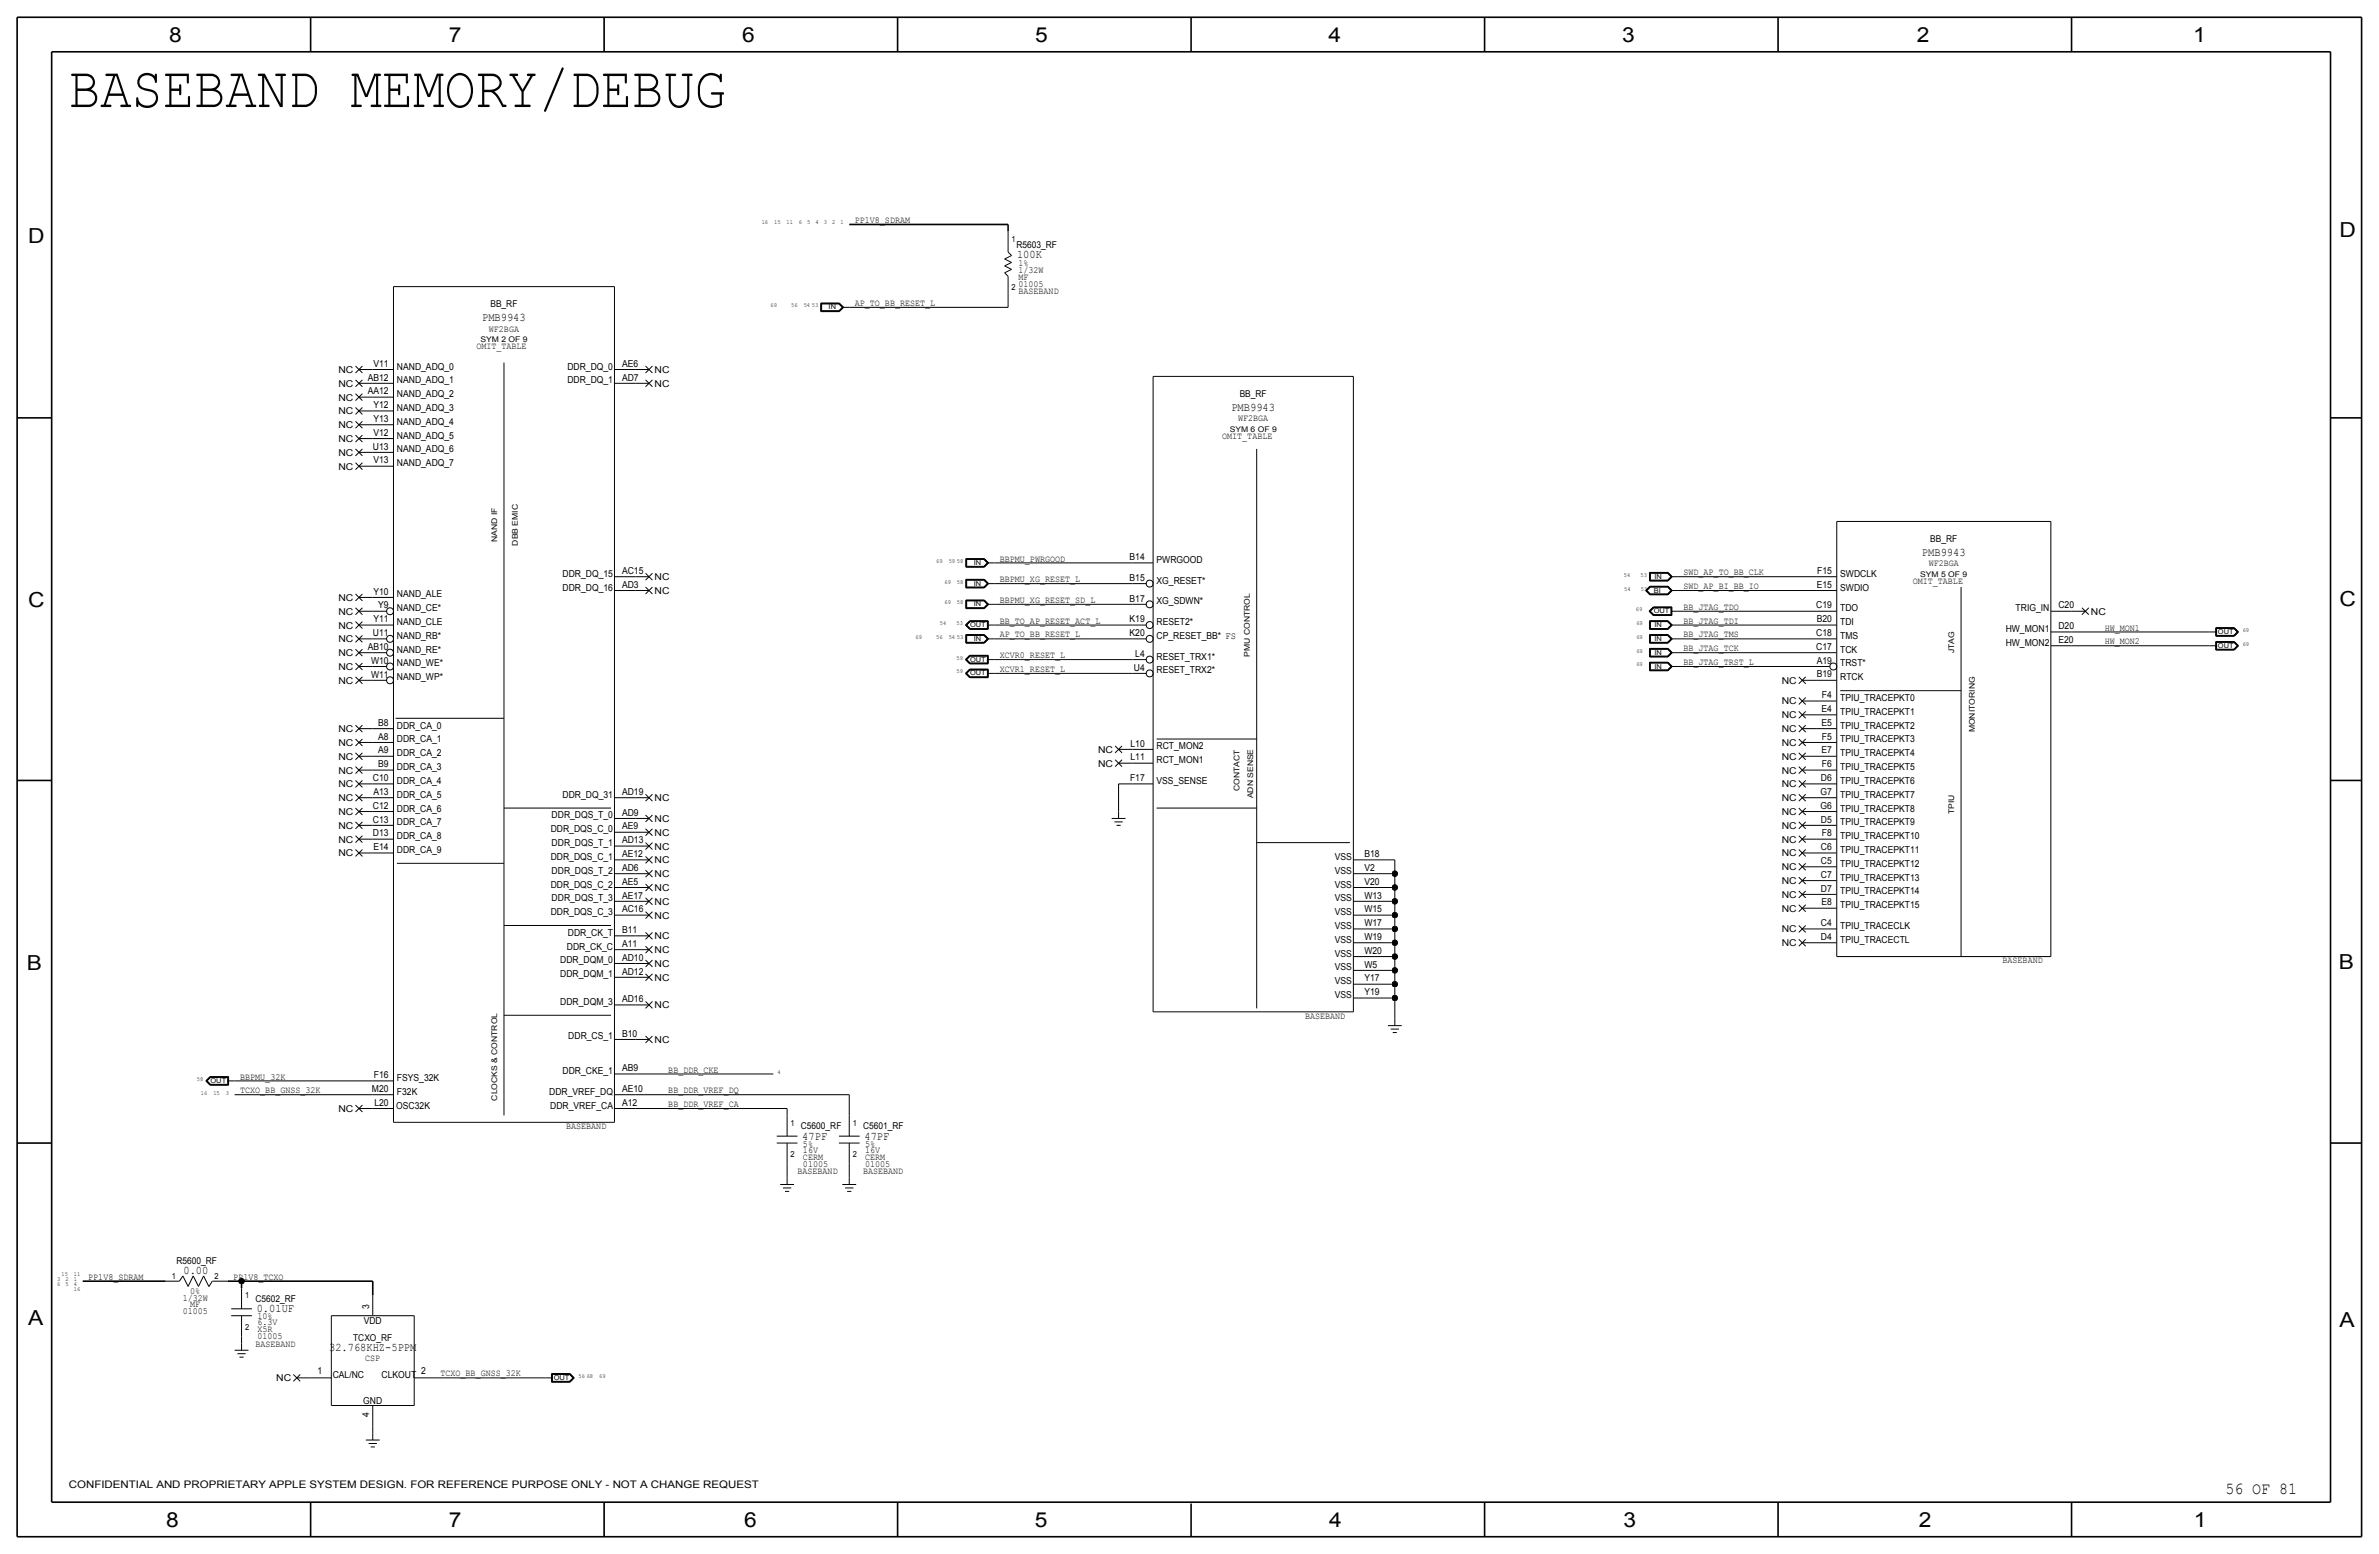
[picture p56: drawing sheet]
<svg xmlns="http://www.w3.org/2000/svg" width="875mm" height="572mm" viewBox="0 0 875 572" stroke-linecap="round" stroke-linejoin="round" font-family="sans-serif">
<defs><g id="words">
<text font-size="21.5" fill="#030303" x="25.3" y="39.4">BASEBAND MEMORY/DEBUG</text>
<g font-size="7.6" fill="#030303">
<text x="62.2" y="15.5">8</text>
<text x="165.1" y="15.5">7</text>
<text x="273" y="15.5">6</text>
<text x="380.7" y="15.5">5</text>
<text x="488.6" y="15.5">4</text>
<text x="596.6" y="15.5">3</text>
<text x="705.1" y="15.5">2</text>
<text x="806.7" y="15.5">1</text>
<text x="10.4" y="89.4">D</text>
<text x="860.5" y="87.1">D</text>
<text x="10.4" y="223.3">C</text>
<text x="860.5" y="222.8">C</text>
<text x="9.9" y="356.6">B</text>
<text x="860.3" y="356.4">B</text>
<text x="10.4" y="487.4">A</text>
<text x="860.5" y="488.2">A</text>
<text x="61.2" y="561.6">8</text>
<text x="165" y="561.6">7</text>
<text x="273.8" y="561.6">6</text>
<text x="380.7" y="561.6">5</text>
<text x="488.9" y="561.6">4</text>
<text x="597.1" y="561.6">3</text>
<text x="705.8" y="561.6">2</text>
<text x="806.9" y="561.6">1</text>
</g>
<text font-size="6.2" fill="#030303" x="818.5" y="549.5">56 OF 81</text>
<g font-size="4.3" fill="#030303">
<text x="374.1" y="95">100K</text>
<text x="177.3" y="118.1">PMB9943</text>
<text x="452.9" y="151.1">PMB9943</text>
<text x="706.9" y="204.5">PMB9943</text>
<text x="295.1" y="419.1">47PF</text>
<text x="318" y="419.1">47PF</text>
<text x="67.5" y="468.4">0.00</text>
<text x="94.4" y="482.6">0.01UF</text>
<text x="121.1" y="496.8">32.768KHZ-5PPM</text>
</g>
<text font-size="3.8" fill="#030303" x="25.3" y="547.4">CONFIDENTIAL AND PROPRIETARY APPLE SYSTEM DESIGN. FOR REFERENCE PURPOSE ONLY - NOT A CHANGE REQUEST</text>
<g font-size="3.5" fill="#030303">
<text x="314.4" y="82">PP1V8_SDRAM</text>
<text x="373.8" y="91.2">R5603_RF</text>
<text x="374.6" y="100.3">1/32W</text>
<text x="374.6" y="97.8">1%</text>
<text x="374.6" y="102.9">MF</text>
<text x="374.6" y="105.4">01005</text>
<text x="374.6" y="107.9">BASEBAND</text>
<text x="180.4" y="113">BB_RF</text>
<text x="314.4" y="112.5">AP_TO_BB_RESET_L</text>
<text x="179.8" y="121.9">WF2BGA</text>
<text x="175.2" y="128.3">OMIT_TABLE</text>
<text x="124.5" y="137.2">NC</text>
<text x="137.3" y="134.9">V11</text>
<text x="146" y="135.9">NAND_ADQ_0</text>
<text x="208.7" y="135.9">DDR_DQ_0</text>
<text x="228.8" y="134.9">AE6</text>
<text x="240.7" y="137.2">NC</text>
<text x="124.5" y="142.2">NC</text>
<text x="135.2" y="139.9">AB12</text>
<text x="146" y="141">NAND_ADQ_1</text>
<text x="208.7" y="141">DDR_DQ_1</text>
<text x="228.8" y="139.9">AD7</text>
<text x="240.7" y="142.2">NC</text>
<text x="124.5" y="147.3">NC</text>
<text x="135.2" y="145">AA12</text>
<text x="146" y="146.1">NAND_ADQ_2</text>
<text x="456" y="146.1">BB_RF</text>
<text x="124.5" y="152.4">NC</text>
<text x="137.3" y="155.2">Y13</text>
<text x="137.3" y="150.1">Y12</text>
<text x="146" y="151.1">NAND_ADQ_3</text>
<text x="455.4" y="154.9">WF2BGA</text>
<text x="124.5" y="157.5">NC</text>
<text x="137.3" y="160.3">V12</text>
<text x="146" y="156.2">NAND_ADQ_4</text>
<text x="146" y="161.3">NAND_ADQ_5</text>
<text x="449.5" y="161.3">OMIT_TABLE</text>
<text x="124.5" y="167.6">NC</text>
<text x="124.5" y="162.6">NC</text>
<text x="137.2" y="165.3">U13</text>
<text x="146" y="166.4">NAND_ADQ_6</text>
<text x="124.5" y="172.7">NC</text>
<text x="137.3" y="170.4">V13</text>
<text x="146" y="171.5">NAND_ADQ_7</text>
<text x="710" y="199.4">BB_RF</text>
<text x="367.7" y="206.5">BBPMU_PWRGOOD</text>
<text x="415.5" y="206">B14</text>
<text x="425.4" y="207">PWRGOOD</text>
<text x="709.4" y="208.3">WF2BGA</text>
<text x="206.9" y="212.1">DDR_DQ_15</text>
<text x="228.8" y="211.1">AC15</text>
<text x="240.7" y="213.4">NC</text>
<text x="367.7" y="214.1">BBPMU_XG_RESET_L</text>
<text x="415.5" y="213.6">B15</text>
<text x="425.4" y="214.6">XG_RESET*</text>
<text x="619.2" y="211.6">SWD_AP_TO_BB_CLK</text>
<text x="668.4" y="211.1">F15</text>
<text x="676.9" y="212.1">SWDCLK</text>
<text x="703.5" y="214.6">OMIT_TABLE</text>
<text x="124.5" y="221">NC</text>
<text x="137.3" y="218.7">Y10</text>
<text x="146" y="219.7">NAND_ALE</text>
<text x="206.9" y="217.2">DDR_DQ_16</text>
<text x="228.8" y="216.1">AD3</text>
<text x="240.7" y="218.4">NC</text>
<text x="367.7" y="221.7">BBPMU_XG_RESET_SD_L</text>
<text x="415.5" y="221.2">B17</text>
<text x="619.2" y="216.7">SWD_AP_BI_BB_IO</text>
<text x="668.2" y="216.1">E15</text>
<text x="676.9" y="217.2">SWDIO</text>
<text x="124.5" y="226.1">NC</text>
<text x="139.1" y="223.8">Y9</text>
<text x="146" y="224.8">NAND_CE*</text>
<text x="425.4" y="222.3">XG_SDWN*</text>
<text x="619.2" y="224.3">BB_JTAG_TDO</text>
<text x="668" y="223.8">C19</text>
<text x="676.9" y="224.8">TDO</text>
<text x="741.4" y="224.8">TRIG_IN</text>
<text x="757.1" y="223.8">C20</text>
<text x="769.1" y="226.1">NC</text>
<text x="124.5" y="231.1">NC</text>
<text x="137.2" y="233.9">U11</text>
<text x="137.3" y="228.8">Y11</text>
<text x="146" y="229.9">NAND_CLE</text>
<text x="367.7" y="229.4">BB_TO_AP_RESET_ACT_L</text>
<text x="415.5" y="228.8">K19</text>
<text x="415.5" y="233.9">K20</text>
<text x="425.4" y="229.9">RESET2*</text>
<text x="619.2" y="229.4">BB_JTAG_TDI</text>
<text x="668" y="233.9">C18</text>
<text x="668.2" y="228.8">B20</text>
<text x="676.9" y="229.9">TDI</text>
<text x="737.7" y="232.4">HW_MON1</text>
<text x="757.1" y="231.4">D20</text>
<text x="774.1" y="231.9">HW_MON1</text>
<text x="124.5" y="236.2">NC</text>
<text x="135.2" y="239">AB10</text>
<text x="146" y="234.9">NAND_RB*</text>
<text x="367.7" y="234.4">AP_TO_BB_RESET_L</text>
<text x="425.4" y="235">CP_RESET_BB* FS</text>
<text x="619.2" y="234.4">BB_JTAG_TMS</text>
<text x="619.2" y="239.5">BB_JTAG_TCK</text>
<text x="668" y="239">C17</text>
<text x="676.9" y="234.9">TMS</text>
<text x="737.7" y="237.5">HW_MON2</text>
<text x="757.1" y="236.5">E20</text>
<text x="774.1" y="237">HW_MON2</text>
<text x="124.5" y="241.3">NC</text>
<text x="136.5" y="244.1">W10</text>
<text x="146" y="240">NAND_RE*</text>
<text x="146" y="245.1">NAND_WE*</text>
<text x="367.7" y="242.1">XCVR0_RESET_L</text>
<text x="417.6" y="241.5">L4</text>
<text x="425.4" y="242.6">RESET_TRX1*</text>
<text x="619.2" y="244.6">BB_JTAG_TRST_L</text>
<text x="668.2" y="244.1">A19</text>
<text x="676.9" y="245.1">TRST*</text>
<text x="676.9" y="240">TCK</text>
<text x="124.5" y="246.4">NC</text>
<text x="124.5" y="251.5">NC</text>
<text x="136.5" y="249.2">W11</text>
<text x="146" y="250.2">NAND_WP*</text>
<text x="367.7" y="247.1">XCVR1_RESET_L</text>
<text x="417.1" y="246.6">U4</text>
<text x="425.4" y="247.6">RESET_TRX2*</text>
<text x="655.3" y="251.5">NC</text>
<text x="668.2" y="249.2">B19</text>
<text x="676.9" y="250.2">RTCK</text>
<text x="670.1" y="256.8">F4</text>
<text x="676.9" y="257.8">TPIU_TRACEPKT0</text>
<text x="655.3" y="259.1">NC</text>
<text x="670" y="261.9">E4</text>
<text x="676.9" y="262.9">TPIU_TRACEPKT1</text>
<text x="124.5" y="269.2">NC</text>
<text x="139.1" y="266.9">B8</text>
<text x="146" y="268">DDR_CA_0</text>
<text x="655.3" y="264.2">NC</text>
<text x="655.3" y="269.2">NC</text>
<text x="670" y="266.9">E5</text>
<text x="676.9" y="268">TPIU_TRACEPKT2</text>
<text x="124.5" y="274.3">NC</text>
<text x="139.1" y="272">A8</text>
<text x="146" y="273.1">DDR_CA_1</text>
<text x="415.8" y="274.6">L10</text>
<text x="425.4" y="275.6">RCT_MON2</text>
<text x="655.3" y="274.3">NC</text>
<text x="670.1" y="272">F5</text>
<text x="676.9" y="273.1">TPIU_TRACEPKT3</text>
<text x="124.5" y="279.4">NC</text>
<text x="139.1" y="277.1">A9</text>
<text x="146" y="278.1">DDR_CA_2</text>
<text x="403.9" y="276.9">NC</text>
<text x="403.9" y="281.9">NC</text>
<text x="415.8" y="279.6">L11</text>
<text x="425.4" y="280.7">RCT_MON1</text>
<text x="655.3" y="279.4">NC</text>
<text x="670" y="277.1">E7</text>
<text x="676.9" y="278.1">TPIU_TRACEPKT4</text>
<text x="124.5" y="284.5">NC</text>
<text x="137.2" y="287.3">C10</text>
<text x="139.1" y="282.2">B9</text>
<text x="146" y="283.2">DDR_CA_3</text>
<text x="415.7" y="287.3">F17</text>
<text x="655.3" y="284.5">NC</text>
<text x="669.8" y="287.3">D6</text>
<text x="670.1" y="282.2">F6</text>
<text x="676.9" y="283.2">TPIU_TRACEPKT5</text>
<text x="124.5" y="289.6">NC</text>
<text x="137.3" y="292.3">A13</text>
<text x="146" y="288.3">DDR_CA_4</text>
<text x="146" y="293.4">DDR_CA_5</text>
<text x="206.9" y="293.4">DDR_DQ_31</text>
<text x="228.8" y="292.3">AD19</text>
<text x="425.4" y="288.3">VSS_SENSE</text>
<text x="655.3" y="289.6">NC</text>
<text x="669.6" y="292.3">G7</text>
<text x="676.9" y="288.3">TPIU_TRACEPKT6</text>
<text x="676.9" y="293.4">TPIU_TRACEPKT7</text>
<text x="124.5" y="299.7">NC</text>
<text x="124.5" y="294.6">NC</text>
<text x="137.2" y="297.4">C12</text>
<text x="146" y="298.4">DDR_CA_6</text>
<text x="228.8" y="300">AD9</text>
<text x="240.7" y="294.6">NC</text>
<text x="655.3" y="294.6">NC</text>
<text x="655.3" y="299.7">NC</text>
<text x="669.6" y="297.4">G6</text>
<text x="676.9" y="298.5">TPIU_TRACEPKT8</text>
<text x="124.5" y="304.8">NC</text>
<text x="137.2" y="302.5">C13</text>
<text x="146" y="303.5">DDR_CA_7</text>
<text x="202.9" y="301">DDR_DQS_T_0</text>
<text x="228.8" y="305">AE9</text>
<text x="240.7" y="302.3">NC</text>
<text x="655.3" y="304.8">NC</text>
<text x="669.8" y="302.5">D5</text>
<text x="676.9" y="303.5">TPIU_TRACEPKT9</text>
<text x="124.5" y="309.9">NC</text>
<text x="137.2" y="307.6">D13</text>
<text x="146" y="308.6">DDR_CA_8</text>
<text x="202.6" y="306.1">DDR_DQS_C_0</text>
<text x="202.9" y="311.2">DDR_DQS_T_1</text>
<text x="228.8" y="310.1">AD13</text>
<text x="240.7" y="307.3">NC</text>
<text x="655.3" y="309.9">NC</text>
<text x="670.1" y="307.6">F8</text>
<text x="676.9" y="308.6">TPIU_TRACEPKT10</text>
<text x="124.5" y="315">NC</text>
<text x="137.3" y="312.7">E14</text>
<text x="146" y="313.7">DDR_CA_9</text>
<text x="202.6" y="316.2">DDR_DQS_C_1</text>
<text x="228.8" y="315.2">AE12</text>
<text x="240.7" y="317.5">NC</text>
<text x="240.7" y="312.4">NC</text>
<text x="491" y="316.2">VSS</text>
<text x="501.9" y="315.2">B18</text>
<text x="655.3" y="315">NC</text>
<text x="669.8" y="317.8">C5</text>
<text x="669.8" y="312.7">C6</text>
<text x="676.9" y="313.7">TPIU_TRACEPKT11</text>
<text x="202.9" y="321.3">DDR_DQS_T_2</text>
<text x="228.8" y="320.3">AD6</text>
<text x="240.7" y="322.6">NC</text>
<text x="491" y="321.3">VSS</text>
<text x="501.9" y="320.3">V2</text>
<text x="655.3" y="320">NC</text>
<text x="669.8" y="322.8">C7</text>
<text x="676.9" y="318.8">TPIU_TRACEPKT12</text>
<text x="676.9" y="323.9">TPIU_TRACEPKT13</text>
<text x="202.6" y="326.4">DDR_DQS_C_2</text>
<text x="228.8" y="325.4">AE5</text>
<text x="240.7" y="327.7">NC</text>
<text x="491" y="326.4">VSS</text>
<text x="501.9" y="325.4">V20</text>
<text x="655.3" y="325.1">NC</text>
<text x="669.8" y="327.9">D7</text>
<text x="676.9" y="328.9">TPIU_TRACEPKT14</text>
<text x="202.9" y="331.5">DDR_DQS_T_3</text>
<text x="228.8" y="330.4">AE17</text>
<text x="228.8" y="335.5">AC16</text>
<text x="240.7" y="332.7">NC</text>
<text x="491" y="331.5">VSS</text>
<text x="501.9" y="335.5">W15</text>
<text x="501.9" y="330.4">W13</text>
<text x="655.3" y="330.2">NC</text>
<text x="655.3" y="335.3">NC</text>
<text x="670" y="333">E8</text>
<text x="676.9" y="334">TPIU_TRACEPKT15</text>
<text x="202.6" y="336.6">DDR_DQS_C_3</text>
<text x="240.7" y="337.8">NC</text>
<text x="491" y="336.6">VSS</text>
<text x="491" y="341.6">VSS</text>
<text x="501.9" y="340.6">W17</text>
<text x="669.8" y="340.6">C4</text>
<text x="676.9" y="341.6">TPIU_TRACECLK</text>
<text x="208.9" y="344.2">DDR_CK_T</text>
<text x="228.8" y="343.1">B11</text>
<text x="240.7" y="345.4">NC</text>
<text x="491" y="346.7">VSS</text>
<text x="501.9" y="345.7">W19</text>
<text x="655.3" y="348">NC</text>
<text x="655.3" y="342.9">NC</text>
<text x="669.8" y="345.7">D4</text>
<text x="676.9" y="346.7">TPIU_TRACECTL</text>
<text x="208.5" y="349.2">DDR_CK_C</text>
<text x="228.8" y="353.3">AD10</text>
<text x="228.8" y="348.2">A11</text>
<text x="240.7" y="350.5">NC</text>
<text x="491" y="351.8">VSS</text>
<text x="501.9" y="350.8">W20</text>
<text x="206.1" y="359.4">DDR_DQM_1</text>
<text x="206.1" y="354.3">DDR_DQM_0</text>
<text x="228.8" y="358.4">AD12</text>
<text x="240.7" y="355.6">NC</text>
<text x="491" y="356.9">VSS</text>
<text x="501.9" y="355.9">W5</text>
<text x="736.6" y="354.3">BASEBAND</text>
<text x="240.7" y="360.7">NC</text>
<text x="491" y="362">VSS</text>
<text x="501.9" y="360.9">Y17</text>
<text x="206.1" y="369.6">DDR_DQM_3</text>
<text x="228.8" y="368.5">AD16</text>
<text x="240.7" y="370.8">NC</text>
<text x="491" y="367">VSS</text>
<text x="501.9" y="366">Y19</text>
<text x="480" y="374.6">BASEBAND</text>
<text x="209" y="382.3">DDR_CS_1</text>
<text x="228.8" y="381.2">B10</text>
<text x="240.7" y="383.5">NC</text>
<text x="206.9" y="395">DDR_CKE_1</text>
<text x="228.8" y="393.9">AB9</text>
<text x="245.8" y="394.5">BB_DDR_CKE</text>
<text x="88.3" y="397">BBPMU_32K</text>
<text x="136.8" y="401.6">M20</text>
<text x="137.5" y="396.5">F16</text>
<text x="146" y="397.5">FSYS_32K</text>
<text x="228.8" y="401.6">AE10</text>
<text x="88.3" y="402.1">TCXO_BB_GNSS_32K</text>
<text x="137.7" y="406.7">L20</text>
<text x="145.7" y="407.7">OSC32K</text>
<text x="146" y="402.6">F32K</text>
<text x="202" y="402.6">DDR_VREF_DQ</text>
<text x="202.4" y="407.7">DDR_VREF_CA</text>
<text x="228.8" y="406.6">A12</text>
<text x="245.8" y="402.1">BB_DDR_VREF_DQ</text>
<text x="245.8" y="407.2">BB_DDR_VREF_CA</text>
<text x="124.5" y="408.9">NC</text>
<text x="208.2" y="415.3">BASEBAND</text>
<text x="294.6" y="415.3">C5600_RF</text>
<text x="317.4" y="415.3">C5601_RF</text>
<text x="295.4" y="421.6">5%</text>
<text x="295.4" y="423.9">16V</text>
<text x="318.2" y="421.6">5%</text>
<text x="318.2" y="423.9">16V</text>
<text x="293.3" y="431.8">BASEBAND</text>
<text x="295.4" y="426.5">CERM</text>
<text x="295.4" y="429">01005</text>
<text x="317.5" y="431.8">BASEBAND</text>
<text x="318.2" y="426.5">CERM</text>
<text x="318.2" y="429">01005</text>
<text x="64.9" y="464.8">R5600_RF</text>
<text x="32.5" y="470.7">PP1V8_SDRAM</text>
<text x="85.8" y="470.7">PP1V8_TCXO</text>
<text x="67.2" y="478.3">1/32W</text>
<text x="70" y="475.7">0%</text>
<text x="93.9" y="478.8">C5602_RF</text>
<text x="67.2" y="483.4">01005</text>
<text x="70" y="480.8">MF</text>
<text x="94.7" y="485.1">10%</text>
<text x="135.8" y="481.3" transform="rotate(-90 135.8 481.3)">3</text>
<text x="94.7" y="490">X5R</text>
<text x="94.7" y="487.4">6.3V</text>
<text x="133.8" y="486.9">VDD</text>
<text x="93.9" y="495.3">BASEBAND</text>
<text x="94.7" y="492.5">01005</text>
<text x="129.9" y="493">TCXO_RF</text>
<text x="134.3" y="500.6">CSP</text>
<text x="101.6" y="508">NC</text>
<text x="116.8" y="505.5">1</text>
<text x="122.4" y="506.7">CAL/NC</text>
<text x="140.3" y="506.7">CLKOUT</text>
<text x="154.9" y="505.5">2</text>
<text x="162" y="506.2">TCXO_BB_GNSS_32K</text>
<text x="133.6" y="516.4">GND</text>
<text x="135.8" y="521.2" transform="rotate(-90 135.8 521.2)">4</text>
</g>
<g font-size="3.1" fill="#030303">
<text x="372.1" y="88.9">1</text>
<text x="372.1" y="106.7">2</text>
<text x="290.8" y="414">1</text>
<text x="313.6" y="414">1</text>
<text x="290.8" y="425.5">2</text>
<text x="313.6" y="425.5">2</text>
<text x="63.2" y="470.4">1</text>
<text x="78.9" y="470.4">2</text>
<text x="90.1" y="477.5">1</text>
<text x="90.1" y="488.9">2</text>
</g>
<g font-size="2.9" fill="#030303">
<text x="176.7" y="125.7">SYM 2 OF 9</text>
<text x="452.3" y="158.8">SYM 6 OF 9</text>
<text x="182.8" y="199.3" transform="rotate(-90 182.8 199.3)">NAND IF</text>
<text x="190.4" y="200.7" transform="rotate(-90 190.4 200.7)">DBB EMIC</text>
<text x="706.3" y="212.1">SYM 5 OF 9</text>
<text x="459.7" y="241.5" transform="rotate(-90 459.7 241.5)">PMU CONTROL</text>
<text x="718.8" y="240.2" transform="rotate(-90 718.8 240.2)">JTAG</text>
<text x="726.4" y="269.3" transform="rotate(-90 726.4 269.3)">MONITORING</text>
<text x="455.9" y="290.8" transform="rotate(-90 455.9 290.8)">CONTACT</text>
<text x="461" y="293.6" transform="rotate(-90 461 293.6)">ADN SENSE</text>
<text x="718.8" y="299.5" transform="rotate(-90 718.8 299.5)">TPIU</text>
<text x="182.8" y="404.7" transform="rotate(-90 182.8 404.7)">CLOCKS &amp; CONTROL</text>
</g>
<g font-size="2.5" fill="#030303">
<text x="304.8" y="113.8">IN</text>
<text x="358.1" y="207.8">IN</text>
<text x="358.1" y="215.4">IN</text>
<text x="608.5" y="212.9">IN</text>
<text x="608.3" y="217.9">BI</text>
<text x="358.1" y="223">IN</text>
<text x="608.3" y="225.6">OUT</text>
<text x="356.8" y="230.6">OUT</text>
<text x="608.5" y="230.6">IN</text>
<text x="815.8" y="233.2">OUT</text>
<text x="358.1" y="235.7">IN</text>
<text x="608.5" y="235.7">IN</text>
<text x="815.8" y="238.3">OUT</text>
<text x="356.8" y="243.3">OUT</text>
<text x="608.5" y="245.9">IN</text>
<text x="608.5" y="240.8">IN</text>
<text x="356.8" y="248.4">OUT</text>
<text x="77.4" y="398.3">OUT</text>
<text x="203.7" y="507.5">OUT</text>
</g>
<g font-size="2.3" fill="#030303">
<text x="280.2" y="82.5">16</text>
<text x="284.7" y="82.5">15</text>
<text x="289.3" y="82.5">11</text>
<text x="293.9" y="82.5">6</text>
<text x="296.9" y="82.5">5</text>
<text x="300" y="82.5">4</text>
<text x="303" y="82.5">3</text>
<text x="306.1" y="82.5">2</text>
<text x="309.1" y="82.5">1</text>
<text x="283.4" y="113">69</text>
<text x="291" y="113">56</text>
<text x="295.6" y="113">54 53</text>
<text x="344.4" y="207">69</text>
<text x="348.9" y="207">59 58</text>
<text x="347.4" y="214.6">69</text>
<text x="352" y="214.6">58</text>
<text x="597.3" y="212.1">54</text>
<text x="603.5" y="212.1">53</text>
<text x="597.4" y="217.2">54</text>
<text x="603.6" y="217.2">53</text>
<text x="347.4" y="222.2">69</text>
<text x="352" y="222.2">58</text>
<text x="601.7" y="224.8">69</text>
<text x="345.7" y="229.9">54</text>
<text x="351.8" y="229.9">53</text>
<text x="601.9" y="229.9">69</text>
<text x="824.9" y="232.4">69</text>
<text x="336.7" y="234.9">69</text>
<text x="344.4" y="234.9">56</text>
<text x="348.9" y="234.9">54 53</text>
<text x="601.9" y="234.9">69</text>
<text x="824.9" y="237.5">69</text>
<text x="351.8" y="242.6">59</text>
<text x="601.9" y="245.1">69</text>
<text x="601.9" y="240">69</text>
<text x="351.8" y="247.6">59</text>
<text x="286" y="395">4</text>
<text x="72.4" y="397.5">58</text>
<text x="73.9" y="402.6">16</text>
<text x="78.5" y="402.6">15</text>
<text x="83.1" y="402.6">3</text>
<text x="21.1" y="473">6</text>
<text x="21.1" y="471.2">3</text>
<text x="22.6" y="469.3">15</text>
<text x="24.1" y="473">5</text>
<text x="24.1" y="471.2">2</text>
<text x="27.2" y="469.3">11</text>
<text x="27.2" y="473">4</text>
<text x="27.2" y="471.2">1</text>
<text x="27.2" y="474.8">16</text>
<text x="212.7" y="506.7">56 68</text>
<text x="220.4" y="506.7">69</text>
</g>
</g></defs>
<g fill="none" stroke="#030303" stroke-width=".37">
<path d="M369.5 97.8l2.6 1.3zM369.5 95.3l2.6 1.2zM369.5 95.3l2.6-1.3zM369.5 97.8l2.6-1.3zM370.8 92.7l1.3 1.3zM370.8 85.1v7.6zM144.7 105.4h81.3zM144.7 105.4v307.4zM226 105.4v307.4zM301.9 111.5v3.1zM301.9 114.6h6.8zM301.9 111.5h6.8z"/>
<path d="M302 111.6h6.7zM302 111.6v2.9zM302 114.5h6.7zM302.1 111.7v2.7zM302.1 114.4h6.5zM302.1 111.7h6.5zM302.2 111.8h6.4zM302.2 111.8v2.5zM302.2 114.3h6.4zM308.6 111.8l1.2 1.2zM308.6 114.4l1.4-1.4zM308.6 111.7l1.4 1.3z"/>
<path d="M308.7 114.5l1.4-1.5zM308.7 111.6l1.4 1.4zM308.7 111.5l1.6 1.5zM308.7 114.6l1.6-1.6zM309.8 113h2.6zM309.8 113l-1.2 1.3zM312.4 113h58.4zM369.5 100.3l1.3 1.3zM369.5 100.3l2.6-1.2zM370.8 108v5zM370.8 101.6v6.4zM130.8 137.2l2.5-2.6z"/>
<path d="M130.8 134.6l2.5 2.6zM130.8 139.7l2.5 2.5zM132 135.9h5.1zM137.1 135.9h7.6zM185.4 133.4v276.8zM226 135.9h7.6zM233.6 135.9h5.1zM237.4 139.7l2.6 2.5zM237.4 134.6l2.6 2.6zM240 139.7l-2.6 2.5zM240 134.6l-2.6 2.6zM424.1 138.4h73.7z"/>
<path d="M424.1 138.4v233.7zM497.8 138.4v233.7zM130.8 152.4l2.5-2.5zM130.8 149.9l2.5 2.5zM130.8 157.5l2.5-2.6zM130.8 154.9l2.5 2.6zM130.8 147.3l2.5-2.5zM130.8 144.8l2.5 2.5zM130.8 142.2l2.5-2.5zM132 141h5.1zM132 146.1h5.1zM132 156.2h5.1z"/>
<path d="M132 151.1h5.1zM137.1 151.1h7.6zM137.1 146.1h7.6zM137.1 156.2h7.6zM137.1 141h7.6zM226 141h7.6zM233.6 141h5.1zM130.8 167.6l2.5-2.5zM130.8 165.1l2.5 2.5zM130.8 172.7l2.5-2.5zM130.8 170.2l2.5 2.5zM130.8 162.6l2.5-2.6z"/>
<path d="M130.8 160l2.5 2.6zM132 161.3h5.1zM132 171.5h5.1zM132 166.4h5.1zM137.1 161.3h7.6zM137.1 171.5h7.6zM137.1 166.4h7.6zM462.2 165.1v205.7zM675.6 191.8h78.7zM675.6 191.8v160zM754.3 191.8v160zM130.8 218.4l2.5 2.6z"/>
<path d="M132 219.7h5.1zM137.1 219.7h7.6zM226 212.1h7.6zM226 217.2h7.6zM233.6 212.1h5.1zM233.6 217.2h5.1zM237.4 215.9l2.6 2.5zM237.4 210.8l2.6 2.6zM240 215.9l-2.6 2.5zM240 210.8l-2.6 2.6zM355.2 213.1v3.1zM355.2 216.2h6.9z"/>
<path d="M355.2 205.4v3.2zM355.2 208.6h6.9zM355.2 213.1h6.9zM355.2 205.4h6.9zM355.3 213.2h6.7zM355.3 205.5h6.7zM355.3 213.2v2.9zM355.3 216.1h6.7zM355.3 205.5v3zM355.3 208.5h6.7zM355.4 213.3h6.5zM355.4 205.6h6.5z"/>
<path d="M355.4 213.3v2.7zM355.4 216h6.6zM355.4 205.6v2.8zM355.4 208.4h6.6zM355.6 213.4h6.3zM355.6 205.7h6.3zM355.6 213.4v2.5zM355.6 215.9h6.3zM355.6 205.7v2.6zM355.6 208.3h6.3zM361.9 213.4l1.3 1.2zM361.9 205.7l1.3 1.3z"/>
<path d="M361.9 215.9l1.3-1.3zM361.9 208.3l1.3-1.3zM361.9 216l1.4-1.4zM361.9 208.4l1.4-1.4zM362 213.3l1.3 1.3zM362 205.6l1.3 1.4zM362 216.1l1.5-1.5zM362 208.5l1.5-1.5zM362 213.2l1.5 1.4zM362 205.5l1.5 1.5zM362.1 213.1l1.5 1.5zM362.1 205.4l1.5 1.6z"/>
<path d="M362.1 216.2l1.5-1.6zM362.1 208.6l1.5-1.6zM363.2 214.6h2.5zM363.2 207h2.5zM365.7 214.6h50.8zM365.7 207h50.8zM416.5 214.6h5.1zM416.5 207h7.6zM605.3 217.2l1.6 1.5zM605.4 217.2l1.5-1.5zM605.4 217.2l1.5 1.4zM605.6 217.2l1.4 1.3z"/>
<path d="M605.7 217.2l1.3 1.2zM605.7 217.2l1.3-1.3zM606.7 210.5v3.2zM606.7 213.7h6.8zM606.7 210.5h6.8zM606.8 210.6h6.7zM606.8 210.6v3zM606.8 213.6h6.7zM606.9 218.7h6.6zM606.9 215.6l-1.6 1.6zM606.9 215.6h6.6zM606.9 215.7h6.6z"/>
<path d="M606.9 210.7h6.5zM606.9 218.6h6.6zM606.9 210.7v2.8zM606.9 213.5h6.5zM607 215.8l-1.4 1.4zM607 218.5h6.4zM607 215.8h6.4zM607 218.4h6.4zM607 215.9h6.4zM607 210.8h6.4zM607 210.8v2.6zM607 213.4h6.4z"/>
<path d="M613.4 215.9l1.2 1.3zM613.4 210.8l1.2 1.3zM613.4 218.4l1.2-1.2zM613.4 213.4l1.2-1.3zM613.4 218.5l1.4-1.3zM613.4 215.8l1.4 1.4zM613.4 210.7l1.4 1.4zM613.5 218.6l1.4-1.4zM613.5 213.6l1.4-1.5zM613.5 215.7l1.4 1.5zM613.5 210.6l1.4 1.5zM613.5 215.6l1.6 1.6z"/>
<path d="M613.5 210.5l1.6 1.6zM613.5 218.7l1.6-1.5zM614.6 217.2h2.6zM614.6 212.1h2.6zM614.8 212.1l-1.4 1.4zM615.1 212.1l-1.6 1.6zM617.2 212.1h50.8zM617.2 217.2h50.8zM668 212.1h7.6zM668 217.2h7.6zM721.3 215.9v135.9zM130.8 236.2l2.5-2.5z"/>
<path d="M130.8 233.7l2.5 2.5zM130.8 238.8l2.5 2.5zM130.8 231.1l2.5-2.5zM130.8 228.6l2.5 2.5zM130.8 221l2.5-2.6zM130.8 226.1l2.5-2.6zM130.8 223.5l2.5 2.6zM132 224.8h5.1zM132 229.9h5.1zM132 235h5.1zM137.1 235h5.1zM137.1 224.8h5.1z"/>
<path d="M137.1 229.9h7.6zM355.1 229.9l1.6 1.5zM355.1 229.9l1.6-1.6zM355.2 233.4v3.1zM355.2 236.5h6.9zM355.2 220.7v3.1zM355.2 223.8h6.9zM355.2 229.9l1.5-1.5zM355.2 229.9l1.5 1.4zM355.2 233.4h6.9zM355.2 220.7h6.9zM355.3 233.5h6.7z"/>
<path d="M355.3 220.8h6.7zM355.3 233.5v2.9zM355.3 236.4h6.7zM355.3 220.8v2.9zM355.3 223.7h6.7zM355.4 229.9l1.4-1.4zM355.4 229.9l1.4 1.3zM355.4 233.6h6.5zM355.4 220.9h6.5zM355.4 233.6v2.7zM355.4 236.3h6.6zM355.4 220.9v2.7z"/>
<path d="M355.4 223.6h6.6zM355.6 233.7h6.3zM355.6 221h6.3zM355.6 233.7v2.5zM355.6 236.2h6.3zM355.6 221v2.5zM355.6 223.5h6.3zM355.6 229.9l1.2-1.3zM355.6 229.9l1.2 1.2zM356.7 228.3h6.8zM356.7 231.4h6.8zM356.7 231.3h6.7z"/>
<path d="M356.7 228.4h6.7zM356.8 231.2h6.5zM356.8 228.5h6.5zM356.8 231.1h6.4zM356.8 228.6h6.4zM361.9 233.7l1.3 1.3zM361.9 221l1.3 1.3zM361.9 223.5l1.3-1.3zM361.9 236.3l1.4-1.3zM361.9 223.6l1.4-1.3zM362 233.6l1.3 1.4zM362 220.9l1.3 1.4z"/>
<path d="M362 236.4l1.5-1.4zM362 223.7l1.5-1.4zM362 233.5l1.5 1.5zM362 220.8l1.5 1.5zM362.1 233.4l1.5 1.6zM362.1 220.7l1.5 1.6zM362.1 236.5l1.5-1.6zM362.1 223.8l1.5-1.6zM363.2 228.6v2.5zM363.2 234.9l-1.3 1.3zM363.2 235h2.5zM363.2 222.3h2.5z"/>
<path d="M363.2 229.9h2.5zM363.3 228.5v2.7zM363.4 228.4v2.9zM363.5 228.3v3.1zM365.7 235h50.8zM365.7 229.9h50.8zM365.7 222.3h50.8zM416.5 235h5.1zM416.5 222.3h5.1zM416.5 229.9h5.1zM606.6 224.8l1.5 1.6zM606.6 224.8l1.5-1.6z"/>
<path d="M606.7 224.8l1.5-1.5zM606.7 238.5v3.1zM606.7 233.4v3.1zM606.7 236.5h6.8zM606.7 228.3v3.1zM606.7 231.4h6.8zM606.7 238.5h6.8zM606.7 233.4h6.8zM606.7 228.3h6.8zM606.7 224.8l1.5 1.5zM606.8 238.6h6.7zM606.8 233.5h6.7z"/>
<path d="M606.8 228.4h6.7zM606.8 238.6v2.9zM606.8 233.5v2.9zM606.8 236.4h6.7zM606.8 228.4v2.9zM606.8 231.3h6.7zM606.9 224.8l1.3-1.4zM606.9 224.8l1.3 1.4zM606.9 238.7h6.5zM606.9 233.6h6.5zM606.9 228.5h6.5zM606.9 238.7v2.7z"/>
<path d="M606.9 233.6v2.7zM606.9 236.3h6.5zM606.9 228.5v2.7zM606.9 231.2h6.5zM607 224.8l1.3 1.3zM607 224.8l1.3-1.3zM607 238.8h6.4zM607 238.8v2.5zM607 233.7h6.4zM607 233.7v2.5zM607 236.2h6.4zM607 228.6h6.4z"/>
<path d="M607 228.6v2.5zM607 231.1h6.4zM608.1 223.2h6.8zM608.1 226.4h6.8zM608.2 226.3h6.6zM608.2 223.3h6.6zM608.2 226.2h6.5zM608.2 223.4h6.5zM608.3 223.5h6.3zM608.3 226.1h6.3zM613.4 238.8l1.2 1.2zM613.4 233.7l1.2 1.3z"/>
<path d="M613.4 228.6l1.2 1.3zM613.4 236.2l1.2-1.3zM613.4 231.1l1.2-1.2zM613.4 236.3l1.4-1.3zM613.4 231.2l1.4-1.3zM613.4 238.7l1.4 1.3zM613.4 233.6l1.4 1.4zM613.4 228.5l1.4 1.4zM613.5 236.4l1.4-1.4zM613.5 231.3l1.4-1.4zM613.5 238.6l1.4 1.4zM613.5 233.5l1.4 1.5z"/>
<path d="M613.5 228.4l1.4 1.5zM613.5 238.5l1.6 1.5zM613.5 233.4l1.6 1.6zM613.5 228.3l1.6 1.6zM614.6 224.8h2.6zM614.6 235h2.6zM614.6 229.9h2.6zM614.6 223.5v2.6zM614.7 223.4v2.8zM614.8 223.3v3zM614.9 223.2v3.2zM615.1 234.9l-1.6 1.6z"/>
<path d="M615.1 229.9l-1.6 1.5zM617.2 235h50.8zM617.2 229.9h50.8zM617.2 224.8h50.8zM668 235h7.6zM668 229.9h7.6zM668 224.8h7.6zM754.3 232.4h7.7zM754.3 237.5h7.7zM754.3 224.8h7.7zM762 224.8h5zM762 237.5h50.8z"/>
<path d="M762 232.4h50.8zM765.8 223.5l2.5 2.6zM768.3 223.5l-2.5 2.6zM812.8 237.5h2.5zM812.8 232.4h2.5zM815 239.1h6.8zM815 235.9v3.2zM815 234h6.8zM815 230.8v3.2zM815 235.9h6.8zM815 230.8h6.8zM815.1 236h6.6z"/>
<path d="M815.1 230.9h6.6zM815.1 236v3zM815.1 239h6.6zM815.1 230.9v3zM815.1 233.9h6.6zM815.2 236.1h6.5zM815.2 231h6.5zM815.2 236.1v2.8zM815.2 238.9h6.5zM815.2 231v2.8zM815.2 233.8h6.5zM815.3 236.2h6.3z"/>
<path d="M815.3 236.2v2.6zM815.3 238.8h6.3zM815.3 231.1h6.3zM815.3 231.1v2.6zM815.3 233.7h6.3zM821.6 236.2l1.3 1.3zM821.6 231.1l1.3 1.3zM821.6 238.8l1.3-1.3zM821.6 233.7l1.3-1.3zM821.7 238.9l1.4-1.4zM821.7 233.8l1.4-1.4zM821.7 236.1l1.4 1.4z"/>
<path d="M821.7 231l1.4 1.4zM821.7 239l1.5-1.5zM821.7 233.9l1.5-1.5zM821.7 236l1.5 1.5zM821.7 230.9l1.5 1.5zM821.8 235.9l1.6 1.6zM821.8 230.8l1.6 1.6zM821.8 239.1l1.6-1.6zM821.8 234l1.6-1.6zM130.8 246.4l2.5-2.6zM130.8 243.8l2.5 2.6zM130.8 251.5l2.5-2.6z"/>
<path d="M130.8 248.9l2.5 2.6zM130.8 241.3l2.5-2.5zM132 240h5.1zM132 250.2h5.1zM132 245.1h5.1zM137.1 240h5.1zM137.1 245.1h5.1zM137.1 250.2h5.1zM355.1 242.6l1.6 1.5zM355.1 247.6l1.6 1.6zM355.1 242.6l1.6-1.6zM355.1 247.7l1.6-1.6z"/>
<path d="M355.2 242.6l1.5-1.5zM355.2 247.7l1.5-1.5zM355.2 242.6l1.5 1.4zM355.2 247.7l1.5 1.4zM355.4 242.6l1.4-1.4zM355.4 247.7l1.4-1.4zM355.4 242.6l1.4 1.3zM355.4 247.7l1.4 1.3zM355.6 242.6l1.2-1.3zM355.6 242.6l1.2 1.2zM355.6 247.6l1.2 1.3zM356.7 241h6.8z"/>
<path d="M356.7 246.1h6.8zM356.7 244.1h6.8zM356.7 249.2h6.8zM356.7 244h6.7zM356.7 249.1h6.7zM356.7 241.1h6.7zM356.7 246.2h6.7zM356.8 243.9h6.5zM356.8 249h6.5zM356.8 241.2h6.5zM356.8 246.3h6.5zM356.8 243.8h6.4z"/>
<path d="M356.8 248.9h6.4zM356.8 246.4l-1.2 1.3zM356.8 241.3h6.4zM356.8 246.4h6.4zM363.2 241.3v2.5zM363.2 246.4v2.5zM363.2 242.6h2.5zM363.2 247.7h2.5zM363.3 241.2v2.7zM363.3 246.3v2.7zM363.4 241.1v2.9zM363.4 246.2v2.9z"/>
<path d="M363.5 241v3.1zM363.5 246.1v3.1zM365.7 247.7h50.8zM365.7 242.6h50.8zM416.5 242.6h5.1zM416.5 247.7h5.1zM606.7 243.5v3.2zM606.7 246.7h6.8zM606.7 241.6h6.8zM606.7 243.5h6.8zM606.8 243.6h6.7zM606.8 243.6v3z"/>
<path d="M606.8 246.6h6.7zM606.8 241.5h6.7zM606.9 243.7h6.5zM606.9 243.7v2.8zM606.9 246.5h6.5zM606.9 241.4h6.5zM607 243.8h6.4zM607 243.8v2.6zM607 246.4h6.4zM607 241.3h6.4zM613.4 243.8l1.2 1.3zM613.4 246.4l1.2-1.3z"/>
<path d="M613.4 241.3l1.2-1.3zM613.4 246.5l1.4-1.4zM613.4 241.4l1.4-1.4zM613.4 243.7l1.4 1.4zM613.5 246.6l1.4-1.5zM613.5 241.5l1.4-1.5zM613.5 243.6l1.4 1.5zM613.5 243.5l1.6 1.6zM614.6 245.1h2.6zM614.6 240h2.6zM615.1 245.1l-1.6 1.6zM615.1 240l-1.6 1.6z"/>
<path d="M617.2 240h50.8zM617.2 245.1h50.8zM661.6 248.9l2.6 2.6zM661.6 256.5l2.6 2.6zM662.9 257.8h5.1zM662.9 250.2h5.1zM664.2 248.9l-2.6 2.6zM664.2 256.5l-2.6 2.6zM668 245.1h5.1zM668 240h7.6zM668 257.8h7.6zM668 250.2h7.6z"/>
<path d="M676.9 254h44.4zM130.8 279.4l2.5-2.5zM130.8 276.9l2.5 2.5zM130.8 274.3l2.5-2.5zM130.8 271.8l2.5 2.5zM130.8 269.2l2.5-2.5zM130.8 266.7l2.5 2.5zM132 268h5.1zM132 273.1h5.1zM132 278.1h5.1zM137.1 278.1h7.6zM137.1 268h7.6z"/>
<path d="M137.1 273.1h7.6zM145.5 264.2h39.9zM410.2 276.9l2.5-2.6zM410.2 274.3l2.5 2.6zM410.2 279.4l2.5 2.5zM411.4 275.6h5.1zM416.5 275.6h7.6zM425.4 271.8h36.8zM661.6 261.6l2.6 2.6zM661.6 269.2l2.6-2.5zM661.6 266.7l2.6 2.5zM661.6 279.4l2.6-2.5z"/>
<path d="M661.6 276.9l2.6 2.5zM661.6 271.8l2.6 2.5zM662.9 273.1h5.1zM662.9 278.1h5.1zM662.9 268h5.1zM662.9 262.9h5.1zM664.2 261.6l-2.6 2.6zM664.2 271.8l-2.6 2.5zM668 278.1h7.6zM668 273.1h7.6zM668 268h7.6zM668 262.9h7.6z"/>
<path d="M130.8 299.7l2.5-2.5zM130.8 297.2l2.5 2.5zM130.8 294.6l2.5-2.5zM130.8 292.1l2.5 2.5zM130.8 284.5l2.5-2.6zM130.8 281.9l2.5 2.6zM130.8 289.6l2.5-2.6zM130.8 287l2.5 2.6zM132 288.3h5.1zM132 283.2h5.1zM132 293.4h5.1zM132 298.5h5.1z"/>
<path d="M137.1 298.5h7.6zM137.1 293.4h7.6zM137.1 283.2h7.6zM137.1 288.3h7.6zM185.4 297.2h39.3zM226 293.4h7.6zM233.6 293.4h5.1zM237.4 292.1l2.6 2.5zM237.4 299.7l2.6 2.6zM240 292.1l-2.6 2.5zM240 299.7l-2.6 2.6zM410.2 281.9l2.5-2.5z"/>
<path d="M411.4 288.3v10.2zM411.4 288.3h5.1zM411.4 298.5v2.5zM411.4 280.7h5.1zM416.5 280.7h7.6zM416.5 288.3h7.6zM425.4 297.2h36.8zM661.6 284.5l2.6-2.6zM661.6 281.9l2.6 2.6zM661.6 294.6l2.6-2.5zM661.6 292.1l2.6 2.5zM661.6 289.6l2.6-2.6z"/>
<path d="M661.6 287l2.6 2.6zM661.6 299.7l2.6-2.5zM661.6 297.2l2.6 2.5zM662.9 298.5h5.1zM662.9 288.3h5.1zM662.9 293.4h5.1zM662.9 283.2h5.1zM668 298.5h7.6zM668 293.4h7.6zM668 283.2h7.6zM668 288.3h7.6zM130.8 315l2.5-2.6z"/>
<path d="M130.8 312.4l2.5 2.6zM130.8 309.9l2.5-2.6zM130.8 307.3l2.5 2.6zM130.8 304.8l2.5-2.5zM130.8 302.3l2.5 2.5zM132 303.5h5.1zM132 308.6h5.1zM132 313.7h5.1zM137.1 303.5h7.6zM137.1 313.7h7.6zM137.1 308.6h7.6zM146 317.5h39.4z"/>
<path d="M226 316.2h7.6zM226 311.2h7.6zM226 306.1h7.6zM226 301h7.6zM233.6 301h5.1zM233.6 306.1h5.1zM233.6 311.2h5.1zM233.6 316.2h5.1zM237.4 315l2.6 2.5zM237.4 309.9l2.6 2.5zM237.4 312.4l2.6-2.5zM237.4 304.8l2.6 2.5z"/>
<path d="M240 315l-2.6 2.5zM240 304.8l-2.6 2.5zM408.9 301h5.1zM409.9 302.3h3.1zM410.7 303.5h1.5zM462.2 309.9h34.3zM497.8 316.2h7.6zM505.4 316.2h7.6zM513 316.2v5.1zM661.6 312.4l2.6 2.6zM661.6 307.3l2.6 2.6zM661.6 317.5l2.6 2.5z"/>
<path d="M661.6 302.3l2.6 2.5zM662.9 303.5h5.1zM662.9 318.8h5.1zM662.9 308.6h5.1zM662.9 313.7h5.1zM664.2 312.4l-2.6 2.6zM664.2 307.3l-2.6 2.6zM664.2 317.5l-2.6 2.5zM664.2 302.3l-2.6 2.5zM668 318.8h7.6zM668 308.6h7.6zM668 313.7h7.6z"/>
<path d="M668 303.5h7.6zM226 336.6h7.6zM226 331.5h7.6zM226 326.4h7.6zM226 321.3h7.6zM233.6 321.3h5.1zM233.6 326.4h5.1zM233.6 331.5h5.1zM233.6 336.6h5.1zM237.4 335.3l2.6 2.5zM237.4 337.8l2.6-2.5zM237.4 330.2l2.6 2.5z"/>
<path d="M237.4 325.1l2.6 2.6zM237.4 320l2.6 2.6zM240 330.2l-2.6 2.5zM240 325.1l-2.6 2.6zM240 320l-2.6 2.6zM497.8 336.6h7.6zM497.8 331.5h7.6zM497.8 326.4h7.6zM497.8 321.3h7.6zM505.4 321.3h7.6zM505.4 326.4h7.6zM505.4 331.5h7.6z"/>
<path d="M505.4 336.6h7.6zM513 321.3v5.1zM513 326.4v5.1zM513 331.5v5.1zM513 336.6v5zM661.6 327.7l2.6 2.5zM661.6 325.1l2.6-2.5zM661.6 322.6l2.6 2.5zM661.6 335.3l2.6-2.6zM661.6 332.7l2.6 2.6zM662.9 334h5.1zM662.9 323.9h5.1z"/>
<path d="M662.9 328.9h5.1zM664.2 327.7l-2.6 2.5zM668 334h7.6zM668 323.9h7.6zM668 328.9h7.6zM185.4 340.4h39.3zM226 354.3h7.6zM226 359.4h7.6zM226 349.2h7.6zM226 344.2h7.6zM233.6 344.2h5.1zM233.6 349.2h5.1z"/>
<path d="M233.6 354.3h5.1zM233.6 359.4h5.1zM237.4 358.1l2.6 2.6zM237.4 353.1l2.6 2.5zM237.4 348l2.6 2.5zM237.4 350.5l2.6-2.5zM237.4 342.9l2.6 2.5zM240 358.1l-2.6 2.6zM240 353.1l-2.6 2.5zM240 342.9l-2.6 2.5zM497.8 356.9h7.6zM497.8 351.8h7.6z"/>
<path d="M497.8 346.7h7.6zM497.8 341.6h7.6zM505.4 356.9h7.6zM505.4 341.6h7.6zM505.4 346.7h7.6zM505.4 351.8h7.6zM513 341.6v5.1zM513 346.7v5.1zM513 351.8v5.1zM513 356.9v5.1zM661.6 348l2.6-2.6zM661.6 345.4l2.6 2.6z"/>
<path d="M661.6 342.9l2.6-2.5zM661.6 340.4l2.6 2.5zM662.9 341.6h5.1zM662.9 346.7h5.1zM668 346.7h7.6zM668 341.6h7.6zM675.6 351.8h78.7zM185.4 373.4h39.3zM226 369.6h7.6zM233.6 369.6h5.1zM237.4 368.3l2.6 2.5zM240 368.3l-2.6 2.5z"/>
<path d="M424.1 372.1h73.7zM497.8 367h7.6zM497.8 362h7.6zM505.4 362h7.6zM505.4 367h7.6zM510.5 377.2h5.1zM511.5 378.5h3.1zM512.3 379.7h1.5zM513 362v5zM513 367v7.7zM513 374.6v2.6zM75.7 397.5l1.6 1.6z"/>
<path d="M75.8 397.5l1.5 1.5zM75.8 397.5l1.5-1.5zM76 397.5l1.4 1.4zM76.1 397.5l1.3 1.3zM76.1 397.5l1.3-1.3zM77.3 395.9l-1.6 1.6zM77.3 395.9h6.8zM77.3 399.1h6.8zM77.3 399h6.7zM77.3 396h6.7zM77.4 396.1l-1.4 1.4zM77.4 396.1h6.5z"/>
<path d="M77.4 398.9h6.5zM77.4 396.2h6.4zM77.4 398.8h6.4zM83.8 396.2v2.6zM83.8 397.5h2.5zM83.9 396.1v2.8zM84 396v3zM84.1 395.9v3.2zM86.3 397.5h50.8zM137.1 397.5h7.6zM226 395h7.6zM226 382.3h7.6z"/>
<path d="M233.6 382.3h5.1zM233.6 395h50.8zM237.4 381l2.6 2.5zM240 381l-2.6 2.5zM86.3 402.6h50.8zM130.8 408.9l2.5-2.5zM130.8 406.4l2.5 2.5zM132 407.7h5.1zM137.1 407.7h7.6zM137.1 402.6h7.6zM144.7 412.8h81.3zM226 407.7h7.6z"/>
<path d="M226 402.6h7.6zM233.6 402.6h78.8zM233.6 407.7h55.9zM285.7 417.8h7.6zM289.5 407.7v2.5zM289.5 410.2v7.6zM308.6 417.8h7.6zM312.4 402.6v7.6zM312.4 410.2v7.6zM285.7 420.4h7.6zM287 435.6h5zM288 436.9h3z"/>
<path d="M288.7 438.1h1.6zM289.5 428v5.1zM289.5 420.4v7.6zM289.5 433.1v2.5zM308.6 420.4h7.6zM309.8 435.6h5.1zM310.8 436.9h3.1zM311.6 438.1h1.5zM312.4 428v5.1zM312.4 420.4v7.6zM312.4 433.1v2.5zM60.9 471.2h5.1z"/>
<path d="M67.3 469.2l-1.3 2zM67.3 469.2l1.9 3.9zM71.1 469.2l1.9 3.9zM71.1 469.2l-1.9 3.9zM74.9 469.2l-1.9 3.9zM74.9 469.2l1.9 3.9zM78.1 471.2l-1.3 2zM78.1 471.2h5.7zM88.8 473.7v7.6zM137.1 476.2v7.7zM85 481.3h7.7zM85 483.9h7.7z"/>
<path d="M86.3 496.6h5.1zM87.3 497.8h3.1zM88.1 499.1h1.5zM88.8 491.5v2.5zM88.8 483.9v7.6zM88.8 494v2.6zM121.9 483.9h30.4zM121.9 483.9v33zM152.3 483.9v33zM107.9 508l2.5-2.5zM107.9 505.5l2.5 2.5zM109.2 506.7h5z"/>
<path d="M114.2 506.7h7.7zM121.9 516.9h30.4zM137.1 516.9v7.6zM152.3 506.7h7.7zM160 506.7h40.6zM200.6 506.7h2.5zM202.8 508.3h6.9zM202.8 505.2v3.1zM202.8 505.2h6.9zM202.9 505.3h6.7zM202.9 505.3v2.9zM202.9 508.2h6.7z"/>
<path d="M203 505.4v2.7zM203 508.1h6.5zM203 505.4h6.5zM203.1 505.5h6.4zM203.1 505.5v2.5zM203.1 508h6.4zM209.5 505.5l1.3 1.2zM209.5 508l1.3-1.3zM209.6 505.4l1.3 1.3zM209.6 508.2l1.5-1.5zM209.6 505.3l1.5 1.4zM209.7 505.2l1.5 1.5z"/>
<path d="M209.7 508.3l1.5-1.6zM210.9 506.7l-1.4 1.4zM134.6 529.6h5zM135.6 530.9h3zM136.3 532.1h1.6zM137.1 524.5v2.5zM137.1 527v2.6z"/>
<circle cx="422.9" cy="214.6" r="1.28"/>
<circle cx="143.5" cy="224.8" r="1.28"/>
<circle cx="143.5" cy="235" r="1.28"/>
<circle cx="422.9" cy="229.9" r="1.28"/>
<circle cx="422.9" cy="235" r="1.28"/>
<circle cx="422.9" cy="222.3" r="1.28"/>
<circle cx="143.5" cy="245.1" r="1.28"/>
<circle cx="143.5" cy="240" r="1.28"/>
<circle cx="143.5" cy="250.2" r="1.28"/>
<circle cx="422.9" cy="247.7" r="1.28"/>
<circle cx="422.9" cy="242.6" r="1.28"/>
<circle cx="674.3" cy="245.1" r="1.28"/>
</g>
<g fill="none" stroke="#030303" stroke-width=".6" stroke-linecap="butt">
<path d="M6.3 6.4v558.7zM6.3 6.4h862.3zM19 19.1v533.4zM19 19.1h838.2zM114.2 6.4v12.7zM222.2 6.4v12.7zM330.1 6.4v12.7zM438.1 6.4v12.7zM546.1 6.4v12.7zM654 6.4v12.7zM762 6.4v12.7zM857.2 19.1v533.4z"/>
<path d="M868.6 6.4v558.7zM312.4 82.6h58.4zM370.8 82.5v2.6zM6.3 153.7h12.7zM857.2 153.7h11.4zM6.3 287h12.7zM857.2 287h11.4zM6.3 420.4h12.7zM857.2 420.4h11.4zM30.4 471.2h30.5zM83.8 471.2h5zM88.8 471.2h48.3z"/>
<path d="M88.8 471.2v2.5zM137.1 471.2v5.1zM19 552.5h838.2zM114.2 552.4v12.7zM222.2 552.5v12.7zM330.1 552.5v12.7zM438.1 553v12.1zM546.1 552.5v12.7zM654 552.5v12.7zM762 552.5v12.7zM6.3 565.1h862.3z"/>
</g>
<g fill="#030303" stroke="#030303" stroke-width=".37">
<circle cx="88.8" cy="471.2" r="1.02"/>
<circle cx="513" cy="321.3" r="1.02"/>
<circle cx="513" cy="367" r="1.02"/>
<circle cx="513" cy="356.9" r="1.02"/>
<circle cx="513" cy="361.9" r="1.02"/>
<circle cx="513" cy="346.7" r="1.02"/>
<circle cx="513" cy="351.8" r="1.02"/>
<circle cx="513" cy="331.5" r="1.02"/>
<circle cx="513" cy="326.4" r="1.02"/>
<circle cx="513" cy="341.6" r="1.02"/>
<circle cx="513" cy="336.5" r="1.02"/>
</g>
<use href="#words"/>
</svg>
